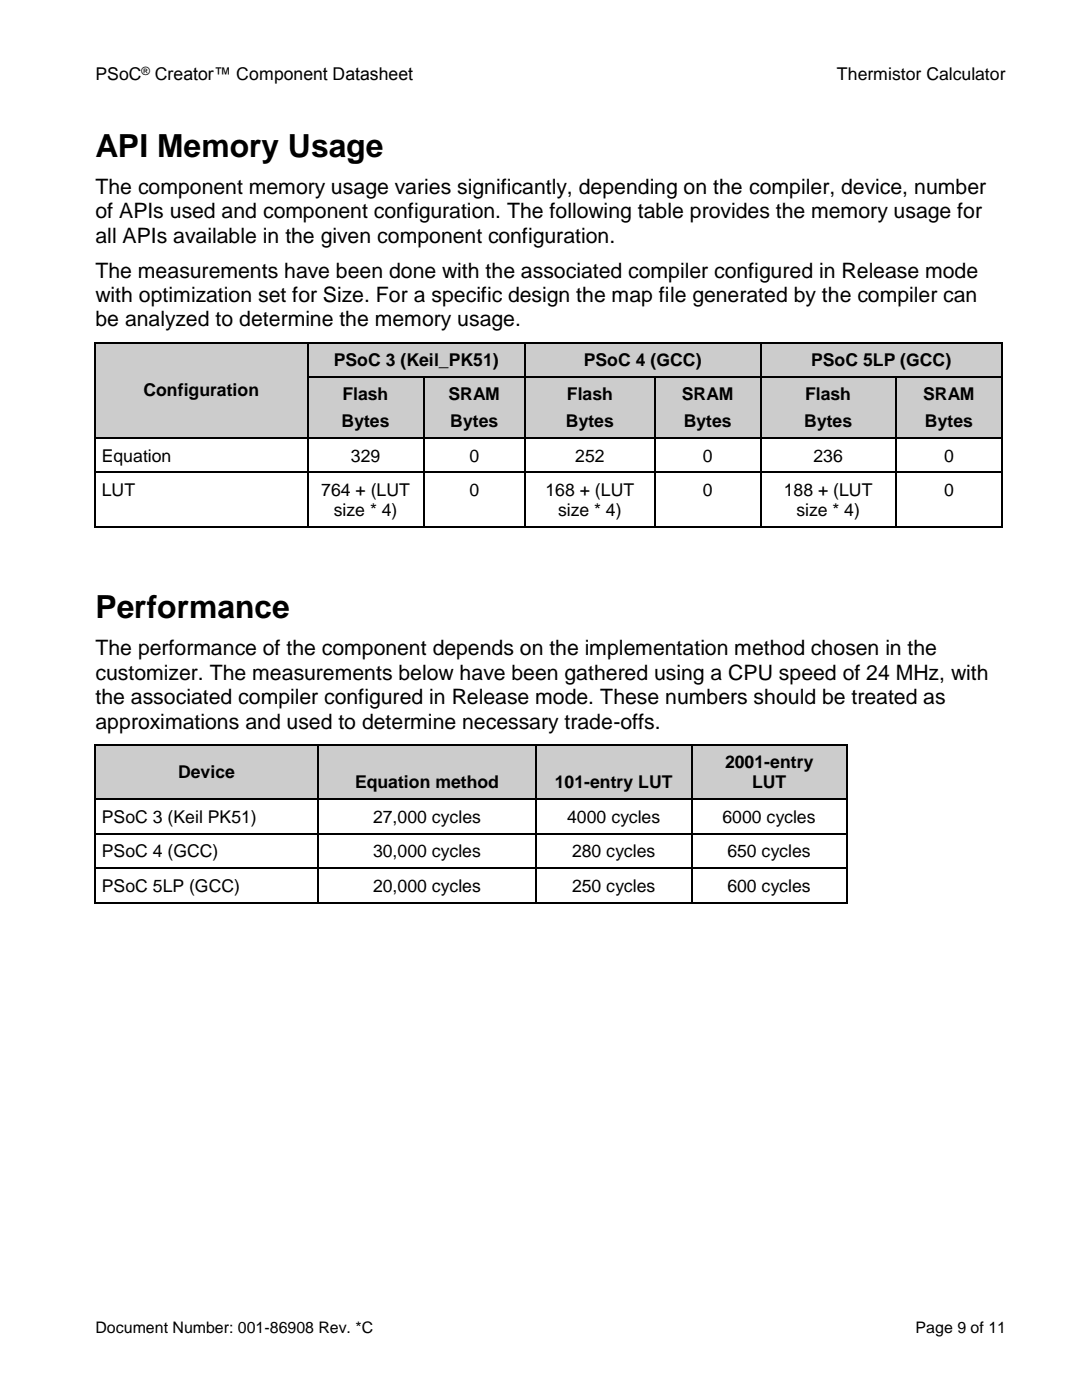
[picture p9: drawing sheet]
<svg xmlns="http://www.w3.org/2000/svg" width="216mm" height="279mm" viewBox="0 0 216 279" stroke-linecap="round" stroke-linejoin="round" font-family="sans-serif">
<defs><g id="words">
<g font-size="6.3">
<text x="19" y="31.2">API Memory Usage</text>
<text x="19" y="123.3">Performance</text>
</g>
<g font-size="4.2">
<text x="19" y="38.7">The component memory usage varies significantly, depending on the compiler, device, number</text>
<text x="19" y="43.6">of APIs used and component configuration. The following table provides the memory usage for</text>
<text x="19" y="48.4">all APIs available in the given component configuration.</text>
<text x="19" y="55.4">The measurements have been done with the associated compiler configured in Release mode</text>
<text x="19" y="60.3">with optimization set for Size. For a specific design the map file generated by the compiler can</text>
<text x="19" y="65.2">be analyzed to determine the memory usage.</text>
<text x="19" y="130.8">The performance of the component depends on the implementation method chosen in the</text>
<text x="19" y="135.7">customizer. The measurements below have been gathered using a CPU speed of 24 MHz, with</text>
<text x="19" y="140.5">the associated compiler configured in Release mode. These numbers should be treated as</text>
<text x="19" y="145.4">approximations and used to determine necessary trade-offs.</text>
</g>
<g font-size="3.5">
<text x="19" y="16">PSoC</text>
<text x="30.9" y="16">Creator™ Component Datasheet</text>
<text x="167" y="16">Thermistor Calculator</text>
<text x="66.6" y="73">PSoC 3 (Keil_PK51)</text>
<text x="116.5" y="73">PSoC 4 (GCC)</text>
<text x="161.9" y="73">PSoC 5LP (GCC)</text>
<text x="28.6" y="79.1">Configuration</text>
<text x="68.3" y="79.9">Flash</text>
<text x="89.5" y="79.9">SRAM</text>
<text x="113.1" y="79.9">Flash</text>
<text x="136" y="79.9">SRAM</text>
<text x="160.6" y="79.9">Flash</text>
<text x="184.2" y="79.9">SRAM</text>
<text x="68.2" y="85.2">Bytes</text>
<text x="89.8" y="85.2">Bytes</text>
<text x="112.9" y="85.2">Bytes</text>
<text x="136.4" y="85.2">Bytes</text>
<text x="160.5" y="85.2">Bytes</text>
<text x="184.6" y="85.2">Bytes</text>
<text x="20.3" y="92.1">Equation</text>
<text x="70" y="92.1">329</text>
<text x="93.7" y="92.1">0</text>
<text x="114.8" y="92.1">252</text>
<text x="140.3" y="92.1">0</text>
<text x="162.3" y="92.1">236</text>
<text x="188.4" y="92.1">0</text>
<text x="20.3" y="99">LUT</text>
<text x="64.1" y="99">764 + (LUT</text>
<text x="93.7" y="99">0</text>
<text x="108.9" y="99">168 + (LUT</text>
<text x="140.3" y="99">0</text>
<text x="156.4" y="99">188 + (LUT</text>
<text x="188.4" y="99">0</text>
<text x="66.6" y="103.1">size * 4)</text>
<text x="111.4" y="103.1">size * 4)</text>
<text x="158.9" y="103.1">size * 4)</text>
<text x="35.5" y="155.3">Device</text>
<text x="144.7" y="153.3">2001-entry</text>
<text x="70.8" y="157.3">Equation method</text>
<text x="110.7" y="157.3">101-entry LUT</text>
<text x="150.1" y="157.3">LUT</text>
<text x="20.3" y="164.2">PSoC 3 (Keil PK51)</text>
<text x="74.4" y="164.2">27,000 cycles</text>
<text x="113.2" y="164.2">4000 cycles</text>
<text x="144.2" y="164.2">6000 cycles</text>
<text x="20.3" y="171.1">PSoC 4 (GCC)</text>
<text x="74.4" y="171.1">30,000 cycles</text>
<text x="114.1" y="171.1">280 cycles</text>
<text x="145.1" y="171.1">650 cycles</text>
<text x="20.3" y="178">PSoC 5LP (GCC)</text>
<text x="74.4" y="178">20,000 cycles</text>
<text x="114.1" y="178">250 cycles</text>
<text x="145.1" y="178">600 cycles</text>
</g>
<g font-size="3.2">
<text x="19" y="266.1">Document Number: 001-86908 Rev. *C</text>
<text x="182.7" y="266.1">Page 9 of 11</text>
</g>
<text font-size="2.3" x="28.2" y="14.9">®</text>
</g></defs>
<g fill="#ccc">
<path d="M19 68.5h42.3v18.8h-42.3z" fill-rule="evenodd"/>
<path d="M19 74.6h42.3v6.6h-42.3z" fill-rule="evenodd"/>
<path d="M61.6 68.5h43.1v6.6h-43.1z" fill-rule="evenodd"/>
<path d="M61.6 68.5h43.1v6.6h-43.1z" fill-rule="evenodd"/>
<path d="M104.9 68.5h46.8v6.6h-46.8z" fill-rule="evenodd"/>
<path d="M106.7 68.5h43.2v6.6h-43.2z" fill-rule="evenodd"/>
<path d="M151.9 68.5h47.9v6.6h-47.9z" fill-rule="evenodd"/>
<path d="M153.7 68.5h44.4v6.6h-44.4z" fill-rule="evenodd"/>
</g>
<g fill="#000">
<path d="M18.8 68.2h.2v.3h-.2z" fill-rule="evenodd"/>
<path d="M18.8 68.2h.2v.3h-.2z" fill-rule="evenodd"/>
<path d="M61.3 68.2h.3v.3h-.3z" fill-rule="evenodd"/>
<path d="M104.7 68.2h.2v.3h-.2z" fill-rule="evenodd"/>
<path d="M151.7 68.2h.2v.3h-.2z" fill-rule="evenodd"/>
<path d="M199.8 68.2h.3v.3h-.3z" fill-rule="evenodd"/>
<path d="M199.8 68.2h.3v.3h-.3z" fill-rule="evenodd"/>
</g>
<path d="M18.9 68.5v6.6M19 68.4h42.3M61.4 68.5v6.6M61.6 68.4h43.1M104.8 68.5v6.6M104.9 68.4h46.8M151.8 68.5v6.6M151.9 68.4h47.9M200 68.5v6.6" fill="none" stroke="#000" stroke-width=".25"/>
<g fill="#ccc">
<path d="M61.6 75.4h22.8v11.9h-22.8z" fill-rule="evenodd"/>
<path d="M61.6 75.4h22.8v6.6h-22.8z" fill-rule="evenodd"/>
<path d="M61.6 82h22.8v5.3h-22.8z" fill-rule="evenodd"/>
<path d="M84.6 75.4h20.1v11.9h-20.1z" fill-rule="evenodd"/>
<path d="M86.4 75.4h16.5v6.6h-16.5z" fill-rule="evenodd"/>
<path d="M86.4 82h16.5v5.3h-16.5z" fill-rule="evenodd"/>
<path d="M104.9 75.4h25.7v11.9h-25.7z" fill-rule="evenodd"/>
<path d="M106.7 75.4h22.1v6.6h-22.1z" fill-rule="evenodd"/>
<path d="M106.7 82h22.1v5.3h-22.1z" fill-rule="evenodd"/>
<path d="M130.8 75.4h20.9v11.9h-20.9z" fill-rule="evenodd"/>
<path d="M132.6 75.4h17.3v6.6h-17.3z" fill-rule="evenodd"/>
<path d="M132.6 82h17.3v5.3h-17.3z" fill-rule="evenodd"/>
<path d="M151.9 75.4h26.8v11.9h-26.8z" fill-rule="evenodd"/>
<path d="M153.7 75.4h23.2v6.6h-23.2z" fill-rule="evenodd"/>
<path d="M153.7 82h23.2v5.3h-23.2z" fill-rule="evenodd"/>
<path d="M178.9 75.4h20.9v11.9h-20.9z" fill-rule="evenodd"/>
<path d="M180.7 75.4h17.4v6.6h-17.4z" fill-rule="evenodd"/>
<path d="M180.7 82h17.4v5.3h-17.4z" fill-rule="evenodd"/>
</g>
<g fill="#000">
<path d="M18.8 75.1h.2v.3h-.2z" fill-rule="evenodd"/>
<path d="M61.3 75.1h.3v.3h-.3z" fill-rule="evenodd"/>
<path d="M84.4 75.1h.2v.3h-.2z" fill-rule="evenodd"/>
<path d="M104.7 75.1h.2v.3h-.2z" fill-rule="evenodd"/>
<path d="M130.6 75.1h.2v.3h-.2z" fill-rule="evenodd"/>
<path d="M151.7 75.1h.2v.3h-.2z" fill-rule="evenodd"/>
<path d="M178.7 75.1h.2v.3h-.2z" fill-rule="evenodd"/>
<path d="M199.8 75.1h.3v.3h-.3z" fill-rule="evenodd"/>
<path d="M18.8 87.3h.2v.3h-.2z" fill-rule="evenodd"/>
<path d="M18.8 94.2h.2v.2h-.2z" fill-rule="evenodd"/>
<path d="M61.3 87.3h.3v.3h-.3z" fill-rule="evenodd"/>
<path d="M61.3 94.2h.3v.2h-.3z" fill-rule="evenodd"/>
<path d="M84.4 87.3h.2v.3h-.2z" fill-rule="evenodd"/>
<path d="M84.4 94.2h.2v.2h-.2z" fill-rule="evenodd"/>
<path d="M104.7 87.3h.2v.3h-.2z" fill-rule="evenodd"/>
<path d="M104.7 94.2h.2v.2h-.2z" fill-rule="evenodd"/>
<path d="M130.6 87.3h.2v.3h-.2z" fill-rule="evenodd"/>
<path d="M130.6 94.2h.2v.2h-.2z" fill-rule="evenodd"/>
<path d="M151.7 87.3h.2v.3h-.2z" fill-rule="evenodd"/>
<path d="M151.7 94.2h.2v.2h-.2z" fill-rule="evenodd"/>
<path d="M178.7 87.3h.2v.3h-.2z" fill-rule="evenodd"/>
<path d="M178.7 94.2h.2v.2h-.2z" fill-rule="evenodd"/>
<path d="M199.8 87.3h.3v.3h-.3z" fill-rule="evenodd"/>
<path d="M199.8 94.2h.3v.2h-.3z" fill-rule="evenodd"/>
<path d="M18.8 105.1h.2v.3h-.2z" fill-rule="evenodd"/>
<path d="M18.8 105.1h.2v.3h-.2z" fill-rule="evenodd"/>
<path d="M61.3 105.1h.3v.3h-.3z" fill-rule="evenodd"/>
<path d="M84.4 105.1h.2v.3h-.2z" fill-rule="evenodd"/>
<path d="M104.7 105.1h.2v.3h-.2z" fill-rule="evenodd"/>
<path d="M130.6 105.1h.2v.3h-.2z" fill-rule="evenodd"/>
<path d="M151.7 105.1h.2v.3h-.2z" fill-rule="evenodd"/>
<path d="M178.7 105.1h.2v.3h-.2z" fill-rule="evenodd"/>
<path d="M199.8 105.1h.3v.3h-.3z" fill-rule="evenodd"/>
<path d="M199.8 105.1h.3v.3h-.3z" fill-rule="evenodd"/>
</g>
<g fill="none" stroke="#000" stroke-width=".25">
<path d="M18.9 75.4v11.9M61.4 75.4v11.9M61.6 75.3h22.8M84.5 75.4v11.9M84.6 75.3h20.1M104.8 75.4v11.9M104.9 75.3h25.7M130.7 75.4v11.9M130.8 75.3h20.9M151.8 75.4v11.9M151.9 75.3h26.8M178.8 75.4v11.9"/>
<path d="M178.9 75.3h20.9M200 75.4v11.9M18.9 87.6v6.6M18.9 94.4v10.7M19 87.4h42.3M19 94.3h42.3M61.4 87.6v6.6M61.4 94.4v10.7M61.6 87.4h22.8M61.6 94.3h22.8M84.5 87.6v6.6M84.5 94.4v10.7"/>
<path d="M84.6 87.4h20.1M84.6 94.3h20.1M104.8 87.6v6.6M104.8 94.4v10.7M104.9 87.4h25.7M104.9 94.3h25.7M130.7 87.6v6.6M130.7 94.4v10.7M130.8 87.4h20.9M130.8 94.3h20.9M151.8 87.6v6.6M151.8 94.4v10.7"/>
<path d="M151.9 87.4h26.8M151.9 94.3h26.8M178.8 87.6v6.6M178.8 94.4v10.7M178.9 87.4h20.9M178.9 94.3h20.9M200 87.6v6.6M200 94.4v10.7M19 105.3h42.3M61.6 105.3h22.8M84.6 105.3h20.1M104.9 105.3h25.7"/>
<path d="M130.8 105.3h20.9M151.9 105.3h26.8M178.9 105.3h20.9"/>
</g>
<g fill="#ccc">
<path d="M19 148.8h44.4v10.6h-44.4z" fill-rule="evenodd"/>
<path d="M19 150.8h44.4v6.6h-44.4z" fill-rule="evenodd"/>
<path d="M63.6 148.8h43.3v10.6h-43.3z" fill-rule="evenodd"/>
<path d="M63.6 152.8h43.3v6.6h-43.3z" fill-rule="evenodd"/>
<path d="M107.1 148.8h30.8v10.6h-30.8z" fill-rule="evenodd"/>
<path d="M108.9 152.8h27.2v6.6h-27.2z" fill-rule="evenodd"/>
<path d="M138.1 148.8h30.8v10.6h-30.8z" fill-rule="evenodd"/>
<path d="M139.9 148.8h27.2v5.3h-27.2z" fill-rule="evenodd"/>
<path d="M139.9 154.1h27.2v5.3h-27.2z" fill-rule="evenodd"/>
</g>
<g fill="#000">
<path d="M18.8 148.5h.2v.2h-.2z" fill-rule="evenodd"/>
<path d="M18.8 148.5h.2v.2h-.2z" fill-rule="evenodd"/>
<path d="M18.8 159.4h.2v.3h-.2z" fill-rule="evenodd"/>
<path d="M63.4 148.5h.2v.2h-.2z" fill-rule="evenodd"/>
<path d="M63.4 159.4h.2v.3h-.2z" fill-rule="evenodd"/>
<path d="M106.9 148.5h.2v.2h-.2z" fill-rule="evenodd"/>
<path d="M106.9 159.4h.2v.3h-.2z" fill-rule="evenodd"/>
<path d="M137.9 148.5h.2v.2h-.2z" fill-rule="evenodd"/>
<path d="M137.9 159.4h.2v.3h-.2z" fill-rule="evenodd"/>
<path d="M168.9 148.5h.2v.2h-.2z" fill-rule="evenodd"/>
<path d="M168.9 148.5h.2v.2h-.2z" fill-rule="evenodd"/>
<path d="M168.9 159.4h.2v.3h-.2z" fill-rule="evenodd"/>
<path d="M18.8 166.3h.2v.2h-.2z" fill-rule="evenodd"/>
<path d="M18.8 173.1h.2v.3h-.2z" fill-rule="evenodd"/>
<path d="M63.4 166.3h.2v.2h-.2z" fill-rule="evenodd"/>
<path d="M63.4 173.1h.2v.3h-.2z" fill-rule="evenodd"/>
<path d="M106.9 166.3h.2v.2h-.2z" fill-rule="evenodd"/>
<path d="M106.9 173.1h.2v.3h-.2z" fill-rule="evenodd"/>
<path d="M137.9 166.3h.2v.2h-.2z" fill-rule="evenodd"/>
<path d="M137.9 173.1h.2v.3h-.2z" fill-rule="evenodd"/>
<path d="M168.9 166.3h.2v.2h-.2z" fill-rule="evenodd"/>
<path d="M168.9 173.1h.2v.3h-.2z" fill-rule="evenodd"/>
<path d="M18.8 180h.2v.3h-.2z" fill-rule="evenodd"/>
<path d="M18.8 180h.2v.3h-.2z" fill-rule="evenodd"/>
<path d="M63.4 180h.2v.3h-.2z" fill-rule="evenodd"/>
<path d="M106.9 180h.2v.3h-.2z" fill-rule="evenodd"/>
<path d="M137.9 180h.2v.3h-.2z" fill-rule="evenodd"/>
<path d="M168.9 180h.2v.3h-.2z" fill-rule="evenodd"/>
<path d="M168.9 180h.2v.3h-.2z" fill-rule="evenodd"/>
</g>
<g fill="none" stroke="#000" stroke-width=".25">
<path d="M18.9 148.7v10.7M18.9 159.7v6.6M19 148.6h44.4M19 159.5h44.4M63.5 148.7v10.7M63.5 159.7v6.6M63.6 148.6h43.3M63.6 159.5h43.3M107 148.7v10.7M107 159.7v6.6M107.1 148.6h30.8M107.1 159.5h30.8"/>
<path d="M138 148.7v10.7M138 159.7v6.6M138.1 148.6h30.8M138.1 159.5h30.8M169 148.7v10.7M169 159.7v6.6M18.9 166.5v6.6M18.9 173.4v6.6M19 166.4h44.4M19 173.3h44.4M63.5 166.5v6.6M63.5 173.4v6.6"/>
<path d="M63.6 166.4h43.3M63.6 173.3h43.3M107 166.5v6.6M107 173.4v6.6M107.1 166.4h30.8M107.1 173.3h30.8M138 166.5v6.6M138 173.4v6.6M138.1 166.4h30.8M138.1 173.3h30.8M169 166.5v6.6M169 173.4v6.6"/>
<path d="M19 180.2h44.4M63.6 180.2h43.3M107.1 180.2h30.8M138.1 180.2h30.8"/>
</g>
<use href="#words"/>
</svg>
